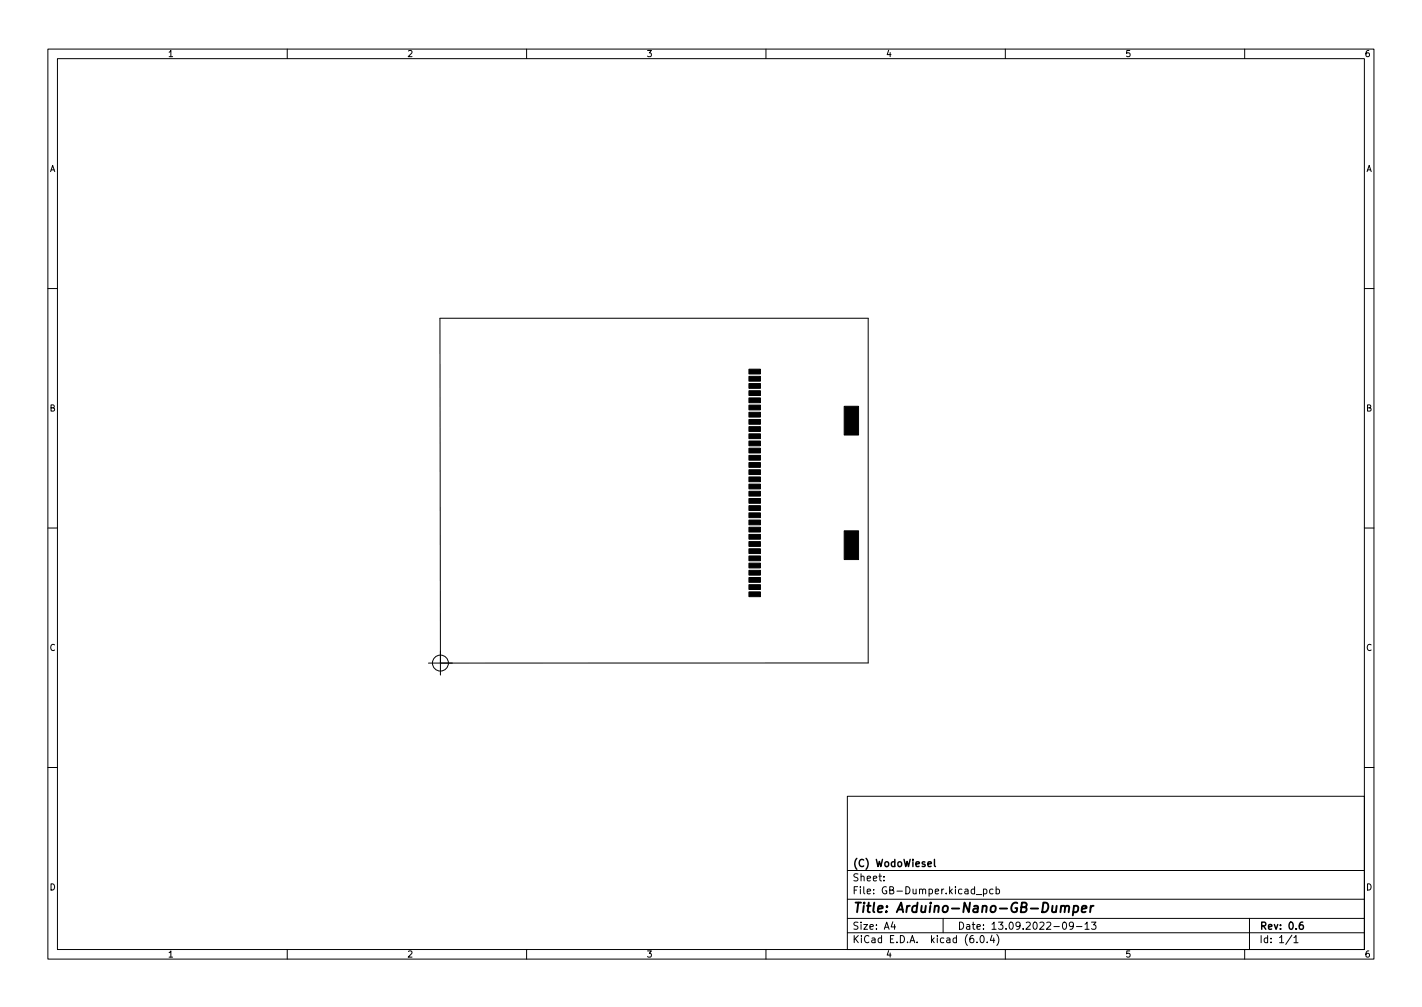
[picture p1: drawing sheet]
<svg xmlns="http://www.w3.org/2000/svg" width="297mm" height="210mm" viewBox="0 0 297 210" stroke-linecap="round" stroke-linejoin="round" font-family="sans-serif">
<defs><g id="words">
<text font-size="2.8" x="178" y="190.6">Title: Arduino-Nano-GB-Dumper</text>
<g font-size="2.1">
<text x="178" y="184">Sheet:</text>
<text x="178" y="181">(C) WodoWiesel</text>
<text x="178" y="186.7">File: GB-Dumper.kicad_pcb</text>
<text x="178" y="196.9">KiCad E.D.A. kicad (6.0.4)</text>
<text x="178" y="194.1">Size: A4</text>
<text x="200" y="194.1">Date: 13.09.2022-09-13</text>
<text x="263" y="194.1">Rev: 0.6</text>
<text x="263" y="196.9">Id: 1/1</text>
</g>
<g font-size="1.8">
<text x="35" y="11.9">1</text>
<text x="85" y="11.9">2</text>
<text x="135" y="11.9">3</text>
<text x="185" y="11.9">4</text>
<text x="235" y="11.9">5</text>
<text x="285" y="11.9">6</text>
<text x="10.3" y="35.9">A</text>
<text x="285.3" y="35.9">A</text>
<text x="10.3" y="85.9">B</text>
<text x="285.3" y="85.9">B</text>
<text x="10.3" y="135.9">C</text>
<text x="285.3" y="135.9">C</text>
<text x="10.3" y="185.9">D</text>
<text x="285.3" y="185.9">D</text>
<text x="35" y="199.9">1</text>
<text x="85" y="199.9">2</text>
<text x="135" y="199.9">3</text>
<text x="185" y="199.9">4</text>
<text x="235" y="199.9">5</text>
<text x="285" y="199.9">6</text>
</g>
</g></defs>
<g fill="none" stroke="#000" stroke-width=".21">
<path d="M10 10.2h277v190.1h-277zM12 12.2h273v186.1h-273zM60 10.2v2M110 10.2v2M160 10.2v2M210 10.2v2M260 10.2v2M10 60.2h2M285 60.2h2M10 110.2h2M285 110.2h2M89.5 138.4h91.9v-72h-89.5l.1 72"/>
<path d="M92 135.9v5M10 160.2h2M177 166.3h108v32h-108zM285 160.2h2M60 198.3v2M110 198.3v2M160 198.3v2M177 194.8h108M177 191.8h108M177 187.8h108M177 181.8h108M184.6 183.8v.1"/>
<path d="M184.6 183v.1M186.5 192.5l-.4 1h1M186.9 193v1M197 191.8v3M203.9 186.8h1.2M204.1 196.7v.1M204.9 195.4l.2-.1a.8 .8 0 0 1 .5 .8 .8 .8 0 0 1-.5 .7 1 1 0 0 1-.2-1.4zM205.4 185.7l.5-.1 .2 .3-.1 .7h-.6M205.4 185.6v1.5M206.2 196.7v.1M207.2 195.3l-.3 1h.9M207.4 185.7l-.4-.1-.3 .3 .2 .7h.5"/>
<path d="M207.6 195.8v1M208.1 185.7l.4-.1 .3 .3-.2 .7h-.5M208.1 185.1v1.5M208.2 195.1a1.72 1.72 0 0 1 0 2.3M210 198.3v2M222.1 192.6l.2-.1a.8 .8 0 0 1 .5 .8 .8 .8 0 0 1-.5 .7 1 1 0 0 1-.2-1.4zM224.2 193.2l-.3 .3h-.3l-.2-.3 .1-.6 .4-.1 .2 .2a.99 .99 0 0 1-.3 1.3h-.3M224.9 193.5h1.1M226.6 193l.5-.5v1.5M226.6 194h.9M228 192.5h.9l-.5 .6 .5 .1v.7l-.3 .1-.6-.1M260 198.3v2"/>
<path d="M261 191.8v6.5M269.9 195.3l-1.3 1.9M270.3 195.8l.4-.5v1.5M270.3 196.8h.8"/>
<circle cx="92" cy="138.4" r="1.67"/>
</g>
<path d="M195.2 179.4v1.3l.2 .2M193.8 180.4l.8-.1-.1-.3-.4-.1-.3 .2 .1 .8h.6M272.1 192.5l-.4 .1a1.01 1.01 0 0 0 0 1.4l.5-.1 .1-.5-.3-.3h-.3l-.3 .3" fill="none" stroke="#000" stroke-width=".3"/>
<path d="M221.7 189.3l.3-.2 .4 .1v1.3M222.5 189.4a.5 .5 0 0 1 .8-.2l-.1 1.3M224.3 189.2h.8l.2 .3-.1 .6a.66 .66 0 0 1-1 .3M224.3 189.1l-.2 2M226 189.8l1-.2-.1-.4h-.8l-.2 1 .3 .3 .6-.1M227.9 189.1l-.2 1.4M228.4 189.1l-.4 .1-.2 .3" fill="none" stroke="#000" stroke-width=".4"/>
<g fill="#000" stroke="#000" stroke-width=".21">
<path d="M156.4 77.1h2.4v1h-2.4zM156.4 78.6h2.4v1h-2.4zM156.4 80.1h2.4v1h-2.4zM156.4 81.6h2.4v1h-2.4zM156.4 83.1h2.4v1h-2.4zM156.4 84.6h2.4v1h-2.4zM156.4 86.1h2.4v1h-2.4zM156.4 87.6h2.4v1h-2.4zM156.4 89.1h2.4v1h-2.4zM156.4 90.6h2.4v1h-2.4zM156.4 92.1h2.4v1h-2.4zM156.4 93.6h2.4v1h-2.4z"/>
<path d="M156.4 95.1h2.4v1h-2.4zM156.4 96.6h2.4v1h-2.4zM156.4 98.1h2.4v1h-2.4zM156.4 99.6h2.4v1h-2.4zM176.3 84.8h3v6h-3zM156.4 101.1h2.4v1h-2.4zM156.4 102.6h2.4v1h-2.4zM156.4 104.1h2.4v1h-2.4zM156.4 105.6h2.4v1h-2.4zM156.4 107.1h2.4v1h-2.4zM156.4 108.6h2.4v1h-2.4zM156.4 110.1h2.4v1h-2.4z"/>
<path d="M156.4 111.6h2.4v1h-2.4zM156.4 113.1h2.4v1h-2.4zM156.4 114.6h2.4v1h-2.4zM156.4 116.1h2.4v1h-2.4zM156.4 117.6h2.4v1h-2.4zM156.4 119.1h2.4v1h-2.4zM176.3 110.8h3v6h-3zM156.4 120.6h2.4v1h-2.4zM156.4 122.1h2.4v1h-2.4zM156.4 123.6h2.4v1h-2.4z"/>
</g>
<use href="#words"/>
</svg>
